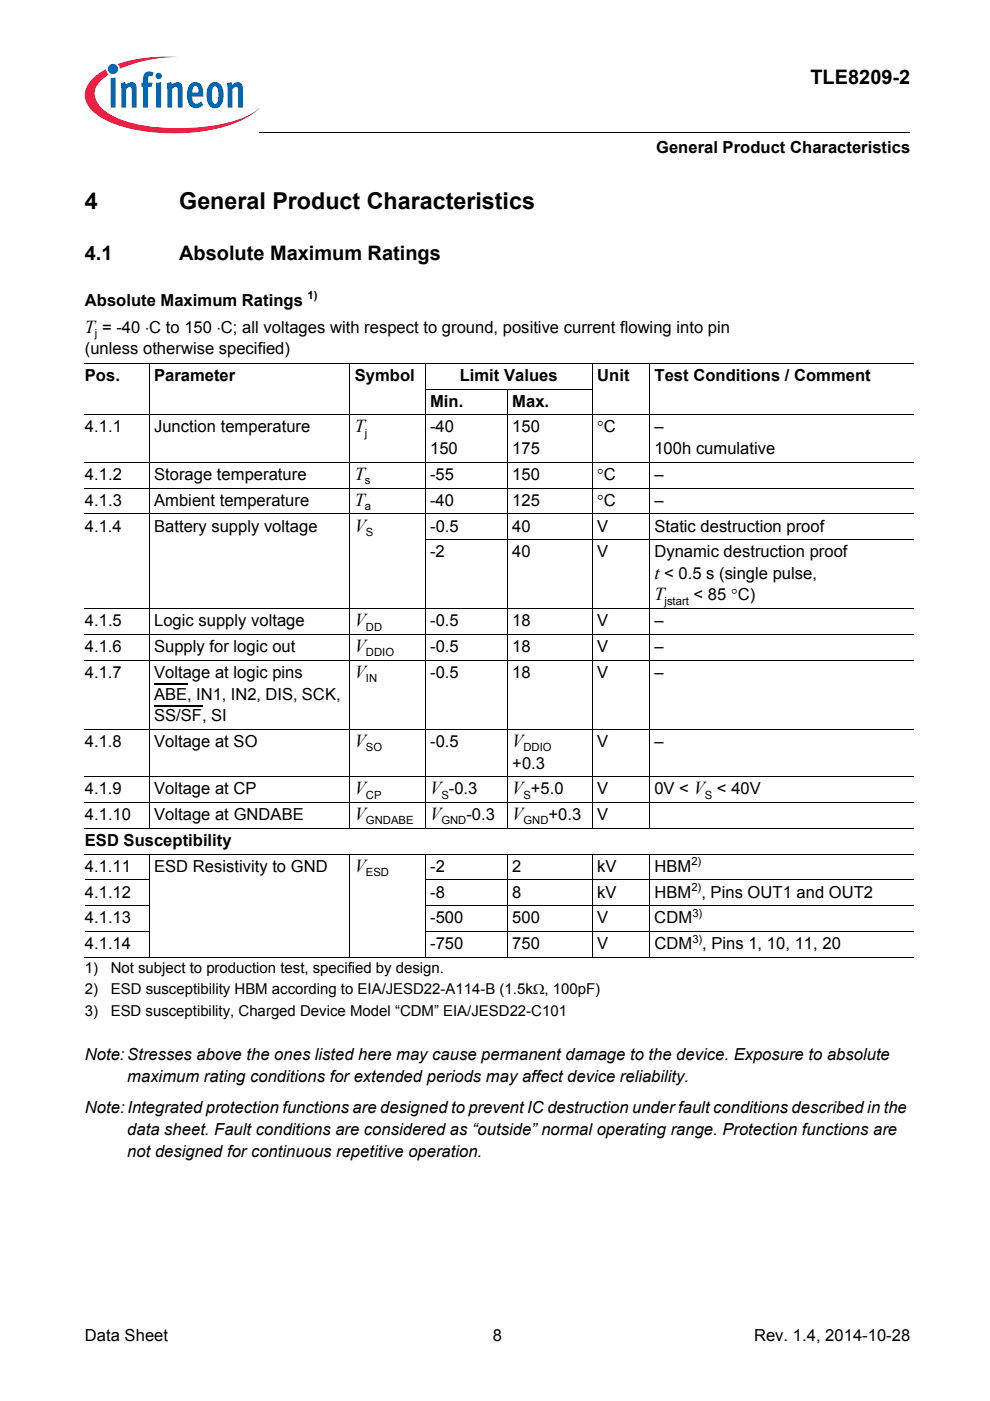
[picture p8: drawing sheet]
<svg xmlns="http://www.w3.org/2000/svg" width="210mm" height="297mm" viewBox="0 0 210 297" stroke-linecap="round" stroke-linejoin="round" font-family="sans-serif">
<defs><g id="words">
<g font-size="4.9">
<text x="18" y="44.3">4</text>
<text x="38" y="44.3">General Product Characteristics</text>
</g>
<g font-size="4.2">
<text x="171.8" y="17.8">TLE8209-2</text>
<text x="18" y="55.1">4.1</text>
<text x="38" y="55.1">Absolute Maximum Ratings</text>
</g>
<g font-size="3.9">
<text x="18" y="70.5">T = -40 ⋅C to 150 ⋅C; all voltages with respect to ground, positive current flowing into pin</text>
<text x="75.2" y="91.7">T</text>
<text x="75.2" y="101.7">T</text>
<text x="75.2" y="107.2">T</text>
<text x="75.2" y="112.7">V</text>
<text x="138.7" y="122.7">t &lt; 0.5 s (single pulse,</text>
<text x="138.7" y="127.3">T</text>
<text x="75.2" y="132.8">V</text>
<text x="75.2" y="138.3">V</text>
<text x="75.2" y="143.7">V</text>
<text x="75.2" y="158.4">V</text>
<text x="108.6" y="158.4">V</text>
<text x="75.2" y="168.4">V</text>
<text x="75.2" y="173.9">V</text>
<text x="91.2" y="168.4">V -0.3</text>
<text x="91.2" y="173.9">V</text>
<text x="108.6" y="168.4">V +5.0</text>
<text x="108.6" y="173.9">V</text>
<text x="75.2" y="184.8">V</text>
</g>
<g font-size="3.5">
<text x="139.1" y="32.5">General Product Characteristics</text>
<text x="18" y="64.9">Absolute Maximum Ratings</text>
<text x="18" y="75.1">(unless otherwise specified)</text>
<text x="18" y="80.8">Pos.</text>
<text x="32.7" y="80.8">Parameter</text>
<text x="75.2" y="80.8">Symbol</text>
<text x="97.5" y="80.8">Limit Values</text>
<text x="126.6" y="80.8">Unit</text>
<text x="138.8" y="80.8">Test Conditions / Comment</text>
<text x="91.2" y="86.2">Min.</text>
<text x="108.6" y="86.2">Max.</text>
<text x="18" y="91.7">4.1.1</text>
<text x="32.7" y="91.7">Junction temperature</text>
<text x="91.2" y="91.7">-40</text>
<text x="108.6" y="91.7">150</text>
<text x="126.6" y="91.7">°C</text>
<text x="138.7" y="91.7">–</text>
<text x="18" y="101.7">4.1.2</text>
<text x="32.7" y="101.7">Storage temperature</text>
<text x="91.2" y="96.3">150</text>
<text x="91.2" y="101.7">-55</text>
<text x="108.6" y="101.7">150</text>
<text x="108.6" y="96.3">175</text>
<text x="126.6" y="101.7">°C</text>
<text x="138.7" y="101.7">–</text>
<text x="138.7" y="96.3">100h cumulative</text>
<text x="18" y="107.2">4.1.3</text>
<text x="32.7" y="107.2">Ambient temperature</text>
<text x="91.2" y="107.2">-40</text>
<text x="108.6" y="107.2">125</text>
<text x="126.6" y="107.2">°C</text>
<text x="138.7" y="107.2">–</text>
<text x="18" y="112.7">4.1.4</text>
<text x="32.7" y="112.7">Battery supply voltage</text>
<text x="91.2" y="112.7">-0.5</text>
<text x="108.6" y="112.7">40</text>
<text x="126.6" y="112.7">V</text>
<text x="138.7" y="112.7">Static destruction proof</text>
<text x="91.2" y="118.2">-2</text>
<text x="108.6" y="118.2">40</text>
<text x="126.6" y="118.2">V</text>
<text x="138.7" y="118.2">Dynamic destruction proof</text>
<text x="147.1" y="127.3">&lt; 85 °C)</text>
<text x="18" y="132.8">4.1.5</text>
<text x="32.7" y="132.8">Logic supply voltage</text>
<text x="91.2" y="132.8">-0.5</text>
<text x="108.6" y="132.8">18</text>
<text x="126.6" y="132.8">V</text>
<text x="138.7" y="132.8">–</text>
<text x="18" y="138.3">4.1.6</text>
<text x="18" y="143.7">4.1.7</text>
<text x="32.7" y="143.7">Voltage at logic pins</text>
<text x="32.7" y="138.3">Supply for logic out</text>
<text x="91.2" y="138.3">-0.5</text>
<text x="91.2" y="143.7">-0.5</text>
<text x="108.6" y="138.3">18</text>
<text x="108.6" y="143.7">18</text>
<text x="126.6" y="138.3">V</text>
<text x="126.6" y="143.7">V</text>
<text x="138.7" y="138.3">–</text>
<text x="138.7" y="143.7">–</text>
<text x="32.7" y="148.3">ABE, IN1, IN2, DIS, SCK,</text>
<text x="32.7" y="152.9">SS/SF, SI</text>
<text x="18" y="158.4">4.1.8</text>
<text x="32.7" y="158.4">Voltage at SO</text>
<text x="91.2" y="158.4">-0.5</text>
<text x="126.6" y="158.4">V</text>
<text x="138.7" y="158.4">–</text>
<text x="108.6" y="163">+0.3</text>
<text x="18" y="168.4">4.1.9</text>
<text x="18" y="173.9">4.1.10</text>
<text x="32.7" y="168.4">Voltage at CP</text>
<text x="32.7" y="173.9">Voltage at GNDABE</text>
<text x="98.9" y="173.9">-0.3</text>
<text x="116.3" y="173.9">+0.3</text>
<text x="126.6" y="168.4">V</text>
<text x="126.6" y="173.9">V</text>
<text x="138.7" y="168.4">0V &lt; V &lt; 40V</text>
<text x="18" y="179.4">ESD Susceptibility</text>
<text x="18" y="184.8">4.1.11</text>
<text x="32.7" y="184.8">ESD Resistivity to GND</text>
<text x="91.2" y="184.8">-2</text>
<text x="108.6" y="184.8">2</text>
<text x="126.6" y="184.8">kV</text>
<text x="138.8" y="184.8">HBM</text>
<text x="18" y="190.3">4.1.12</text>
<text x="91.2" y="190.3">-8</text>
<text x="108.6" y="190.3">8</text>
<text x="126.6" y="190.3">kV</text>
<text x="138.7" y="190.3">HBM , Pins OUT1 and OUT2</text>
<text x="18" y="195.8">4.1.13</text>
<text x="91.2" y="195.8">-500</text>
<text x="108.6" y="195.8">500</text>
<text x="126.6" y="195.8">V</text>
<text x="138.7" y="195.8">CDM</text>
<text x="18" y="201.2">4.1.14</text>
<text x="91.2" y="201.2">-750</text>
<text x="108.6" y="201.2">750</text>
<text x="126.6" y="201.2">V</text>
<text x="138.7" y="201.2">CDM , Pins 1, 10, 11, 20</text>
<text x="18" y="224.8">Note:Stresses above the ones listed here may cause permanent damage to the device. Exposure to absolute</text>
<text x="27" y="229.4">maximum rating conditions for extended periods may affect device reliability.</text>
<text x="18" y="236.1">Note:Integrated protection functions are designed to preventIC destruction under fault conditions described in the</text>
<text x="27" y="240.7">data sheet. Fault conditions are considered as “outside” normal operating range. Protection functions are</text>
<text x="27" y="245.3">not designed for continuous repetitive operation.</text>
<text x="18" y="284.4">Data Sheet</text>
<text x="104.5" y="284.4">8</text>
<text x="159.9" y="284.4">Rev. 1.4, 2014-10-28</text>
</g>
<g font-size="3.2">
<text x="18" y="206.2">1)</text>
<text x="23.5" y="206.2">Not subject to production test, specified by design.</text>
<text x="18" y="210.8">2)</text>
<text x="18" y="215.4">3)</text>
<text x="23.5" y="215.4">ESD susceptibility, Charged Device Model “CDM” EIA/JESD22-C101</text>
<text x="23.5" y="210.8">ESD susceptibility HBM according to EIA/JESD22-A114-B (1.5kΩ, 100pF)</text>
</g>
<g font-size="2.4">
<text x="65.2" y="63.5">1)</text>
<text x="20.1" y="71.4">j</text>
<text x="77.4" y="92.6">j</text>
<text x="77.4" y="102.6">s</text>
<text x="77.4" y="108.1">a</text>
<text x="77.6" y="113.6">S</text>
<text x="140.9" y="128.2">jstart</text>
<text x="77.6" y="133.7">DD</text>
<text x="77.6" y="139.1">DDIO</text>
<text x="77.6" y="144.6">IN</text>
<text x="77.6" y="159.3">SO</text>
<text x="111" y="159.3">DDIO</text>
<text x="77.6" y="169.3">CP</text>
<text x="93.6" y="169.3">S</text>
<text x="111" y="169.3">S</text>
<text x="149.5" y="169.3">S</text>
<text x="77.6" y="174.8">GNDABE</text>
<text x="93.6" y="174.8">GND</text>
<text x="111" y="174.8">GND</text>
<text x="77.6" y="185.7">ESD</text>
<text x="146.6" y="183.4">2)</text>
<text x="146.6" y="188.9">2)</text>
<text x="146.8" y="194.4">3)</text>
<text x="146.8" y="199.8">3)</text>
</g>
</g></defs>
<circle cx="24" cy="14.6" r="1.09" fill="#0166b3"/>
<g fill="#ed1a40">
<path d="M25 13.6l.8-.3a32.5 32.5 0 0 1 12-1.2 31.8 31.8 0 0 0-11.7 2.2l-.7 .3z"/>
<path d="M19.4 16.9a11.2 11.2 0 0 1 3.1-2.2l.1 .6 .5 .5a5 5 0 0 0-3 4.3 6 6 0 0 0 3.4 4.2 31.6 31.6 0 0 0 15.9 2.9 31.7 31.7 0 0 0 14-3.1l1.6-1.2a17.5 17.5 0 0 1-8.9 4.4 41.1 41.1 0 0 1-22.7-1.4 9.4 9.4 0 0 1-5.1-4.1 4.3 4.3 0 0 1 1.1-4.9z"/>
</g>
<g fill="#0166b3">
<path d="M23.5 16.6l1-.2v6.4h-1z"/>
<path d="M25.6 17.6l.9-.2 .2 .6a1.22 1.22 0 0 1 1.4-.6 1.22 1.22 0 0 1 .9 1.4v4h-1.1v-4.1a.42 .42 0 0 0-.6-.2l-.6 .4v3.9h-1z"/>
<path d="M30.8 15.4l.8-.3 .8 .2 .2 .1-.3 .8-.2-.1a.47 .47 0 0 0-.7 .3v1.1h.9l-.1 .9h-.8v4.4h-1.1v-4.4h-.3v-.9h.3v-.7a1.77 1.77 0 0 1 .5-1.4z"/>
<path d="M35.3 17.6l1-.2 .1 .6a1.22 1.22 0 0 1 1.5-.6 1.22 1.22 0 0 1 .8 1.4v4h-1l-.1-4.1a.42 .42 0 0 0-.6-.2l-.5 .4v3.9h-1z"/>
<path d="M48.1 17.6l1-.2 .1 .6a1.22 1.22 0 0 1 1.5-.6 1.22 1.22 0 0 1 .8 1.4v4h-1l-.1-4.1a.41 .41 0 0 0-.6-.2l-.5 .4v3.9h-1z"/>
<path d="M33 16.1a.68 .68 0 0 1 1.3 0 .68 .68 0 0 1-1.3 0zM33.1 17.6l1.1-.2v5.4h-1.1z"/>
<path d="M40.4 17.8a1.59 1.59 0 0 1 1.8-.2 1.59 1.59 0 0 1 .8 1.5l.1 1.4h-2.3a1.09 1.09 0 0 0 .2 1.1 1.09 1.09 0 0 0 1.2 .3l.4-.4 .4 .7a1.88 1.88 0 0 1-2.1 .6 1.88 1.88 0 0 1-1.2-1.9v-1.7l.3-.8zM41 18.5l-.2 1.1h1.3l-.1-.7a.58 .58 0 0 0-.3-.6 .58 .58 0 0 0-.7 .2z"/>
<path d="M44.6 17.7a1.76 1.76 0 0 1 2 0 1.76 1.76 0 0 1 .8 1.7v1.3a1.96 1.96 0 0 1-2.4 2.2 2.94 2.94 0 0 1-1.2-3.3 2.79 2.79 0 0 1 .8-1.9zM45.2 18.5a4.3 4.3 0 0 0 .1 3.4l.3 .1a1.54 1.54 0 0 0 .7-1.9v-.4a1.19 1.19 0 0 0-.7-1.4z"/>
</g>
<path d="M55 28v.1z" fill="#000"/>
<path d="M55 28h137.9" fill="none" stroke="#000" stroke-width=".21"/>
<path d="M18 29h46v5h-46z" fill="#fff"/>
<path d="M32.7 145h7M32.7 149.6h10.1" fill="none" stroke="#000" stroke-width=".25"/>
<g fill="none" stroke="#000" stroke-width=".21">
<path d="M18 77h175.8M31.6 76.9v98.8M74.2 76.9v98.8M90.2 76.9v98.8M125.6 76.9v98.8M137.7 76.9v98.8M18 87.9h175.8M18 98h175.8M90.1 82.5h35.5M107.6 82.4v93.3M18 103.5h175.8M18 108.9h175.8"/>
<path d="M90.1 114.4h103.7M18 129h175.8M18 134.5h175.8M18 140h175.8M18 154.6h175.8M18 164.7h175.8M18 170.1h175.8M18 175.6h175.8M18 181.1h175.8M18 186.6h13.6M18 192h13.6M18 197.5h13.6"/>
<path d="M31.6 181v22M74.2 181v22M90.1 186.6h103.7M90.1 192h103.7M90.1 197.5h103.7M90.2 181v22M107.6 181v22M125.6 181v22M137.7 181v22M18 203h175.8"/>
</g>
<use href="#words"/>
</svg>
